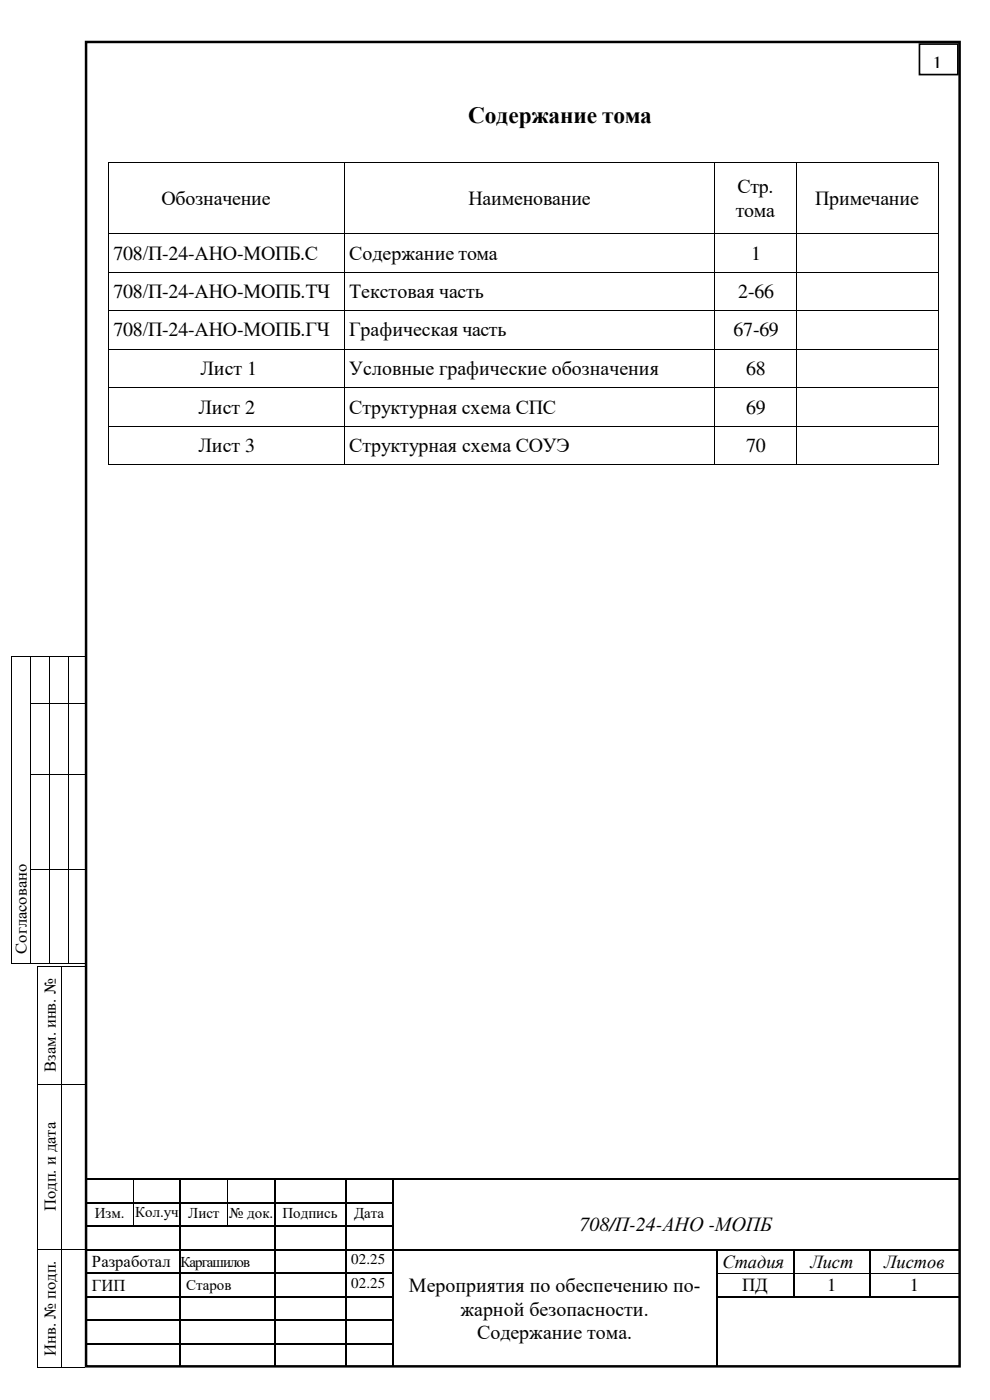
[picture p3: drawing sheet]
<svg xmlns="http://www.w3.org/2000/svg" width="210mm" height="297mm" viewBox="0 0 210 297" stroke-linecap="round" stroke-linejoin="round" font-family="sans-serif">
<defs><g id="words">
<text font-size="5" x="99.3" y="26.1">Содержание тома</text>
<g font-size="4.2">
<text x="197.8" y="14.8">1</text>
<text x="156.5" y="41">Стр.</text>
<text x="34.3" y="43.5">Обозначение</text>
<text x="99.4" y="43.5">Наименование</text>
<text x="156.1" y="46">тома</text>
<text x="172.9" y="43.5">Примечание</text>
<text x="24.1" y="55.1">708/П-24-АНО-МОПБ.С</text>
<text x="74.1" y="55.1">Содержание тома</text>
<text x="159.4" y="55.1">1</text>
<text x="24.1" y="63.2">708/П-24-АНО-МОПБ.ТЧ</text>
<text x="74.1" y="63.2">Текстовая часть</text>
<text x="156.6" y="63.2">2-66</text>
<text x="24.1" y="71.4">708/П-24-АНО-МОПБ.ГЧ</text>
<text x="74.1" y="71.4">Графическая часть</text>
<text x="155.6" y="71.4">67-69</text>
<text x="42.5" y="79.6">Лист 1</text>
<text x="74.1" y="79.6">Условные графические обозначения</text>
<text x="158.3" y="79.6">68</text>
<text x="42.1" y="87.8">Лист 2</text>
<text x="74.1" y="87.8">Структурная схема СПС</text>
<text x="158.3" y="87.8">69</text>
<text x="42.1" y="95.9">Лист 3</text>
<text x="74.1" y="95.9">Структурная схема СОУЭ</text>
<text x="158.3" y="95.9">70</text>
<text x="122.9" y="261.2">708/П-24-АНО -МОПБ</text>
<text x="86.8" y="274.2">Мероприятия по обеспечению по-</text>
<text x="97.7" y="279.1">жарной безопасности.</text>
<text x="101.2" y="284.1">Содержание тома.</text>
</g>
<g font-size="3.9">
<text x="153.3" y="268.9">Стадия</text>
<text x="171.9" y="268.9">Лист</text>
<text x="187.6" y="268.9">Листов</text>
<text x="157.4" y="273.9">ПД</text>
<text x="175.5" y="273.9">1</text>
<text x="193" y="273.9">1</text>
</g>
<g font-size="3.5">
<text x="5.7" y="202.3" transform="rotate(-90 5.7 202.3)">Согласовано</text>
<text x="11.8" y="227.4" transform="rotate(-90 11.8 227.4)">Взам. инв. №</text>
<text x="11.8" y="257" transform="rotate(-90 11.8 257)">Подп. и дата</text>
<text x="19.5" y="268.9">Разработал</text>
<text x="19.5" y="273.9">ГИП</text>
<text x="11.8" y="287.7" transform="rotate(-90 11.8 287.7)">Инв. № подп.</text>
</g>
<g font-size="3.2">
<text x="20.1" y="258.4">Изм.</text>
<text x="28.7" y="258.3">Кол.уч</text>
<text x="39.9" y="258.4">Лист</text>
<text x="48.6" y="258.4">№ док.</text>
<text x="59.9" y="258.4">Подпись</text>
<text x="75.1" y="258.4">Дата</text>
<text x="38.3" y="268.8">Каргашилов</text>
<text x="74.5" y="268.3">02.25</text>
<text x="39.5" y="273.8">Старов</text>
<text x="74.5" y="273.3">02.25</text>
</g>
</g></defs>
<path d="M18.3 8.9h185.3v281h-185.3z" fill="none" stroke="#000" stroke-width=".53"/>
<g fill="none" stroke="#000" stroke-width=".25">
<path d="M18.3 250.2h9.9M18.3 255.2h9.9M28.5 250.2h9.7M28.5 255.2h9.7M38.3 250.4v4.7M38.3 255.3v4.7M38.4 250.2h9.8M38.4 255.2h9.8M48.5 250.2h9.7M48.5 255.2h9.7M58.3 250.4v4.7M58.3 255.3v4.7"/>
<path d="M58.4 250.2h14.8M58.4 255.2h14.8M73.3 250.4v4.7M73.3 255.3v4.7M73.4 250.2h9.8M73.4 255.2h9.8M83.3 250.4v4.7M83.3 255.3v4.7M18.3 260.2h9.9M18.3 265.2h19.9M18.3 270.2h19.9M18.3 275.2h19.9"/>
<path d="M28.5 260.2h9.7M38.3 260.3v4.7M38.3 265.3v4.7M38.3 270.3v4.7M38.3 275.3v4.7M38.4 260.2h9.8M38.4 265.2h19.8M38.4 270.2h19.8M38.4 275.2h19.8M48.5 260.2h9.7M58.3 260.3v4.7M58.3 265.3v4.7"/>
<path d="M58.3 270.3v4.7M58.3 275.3v4.7M58.4 260.2h14.8M58.4 265.2h14.8M58.4 270.2h14.8M58.4 275.2h14.8M73.3 260.3v4.7M73.3 265.3v4.7M73.3 270.3v4.7M73.3 275.3v4.7M73.4 260.2h9.8M73.4 265.2h9.8"/>
<path d="M73.4 270.2h9.8M73.4 275.2h9.8M83.3 260.3v4.7M83.3 265.3v4.7M83.3 270.3v4.7M83.3 275.3v4.7M83.5 265.2h68.4M152 265.3v4.7M152 270.3v4.7M152 275.3v4.7M152.2 265.2h16M152.2 275.2h16"/>
<path d="M168.4 265.3v4.7M168.4 270.3v4.7M168.5 265.2h16M168.5 275.2h16M184.6 265.3v4.7M184.6 270.3v4.7M184.7 265.2h18.7M184.7 275.2h18.7M18.3 280.2h19.9M18.3 285.2h19.9M38.3 280.3v4.7M38.3 285.3v4.7"/>
<path d="M38.4 280.2h19.8M38.4 285.2h19.8M58.3 280.3v4.7M58.3 285.3v4.7M58.4 280.2h14.8M58.4 285.2h14.8M73.3 280.3v4.7M73.3 285.3v4.7M73.4 280.2h9.8M73.4 285.2h9.8M83.3 280.3v4.7M83.3 285.3v4.7"/>
<path d="M152 280.3v4.7M152 285.3v4.7"/>
</g>
<g fill="#000">
<path d="M2.3 139.3h.2v.1h-.2z" fill-rule="evenodd"/>
<path d="M2.3 139.3h.2v.1h-.2z" fill-rule="evenodd"/>
<path d="M6.3 139.3h.2v.1h-.2z" fill-rule="evenodd"/>
<path d="M10.3 139.3h.2v.1h-.2z" fill-rule="evenodd"/>
<path d="M14.4 139.3h.1v.1h-.1z" fill-rule="evenodd"/>
<path d="M2.3 149.2h.2v.2h-.2z" fill-rule="evenodd"/>
<path d="M6.3 149.2h.2v.2h-.2z" fill-rule="evenodd"/>
<path d="M10.3 149.2h.2v.2h-.2z" fill-rule="evenodd"/>
<path d="M14.4 149.2h.1v.2h-.1z" fill-rule="evenodd"/>
<path d="M2.3 164.3h.2v.1h-.2z" fill-rule="evenodd"/>
<path d="M6.3 164.3h.2v.1h-.2z" fill-rule="evenodd"/>
<path d="M10.3 164.3h.2v.1h-.2z" fill-rule="evenodd"/>
<path d="M14.4 164.3h.1v.1h-.1z" fill-rule="evenodd"/>
<path d="M2.3 184.3h.2v.2h-.2z" fill-rule="evenodd"/>
<path d="M6.3 184.3h.2v.2h-.2z" fill-rule="evenodd"/>
<path d="M10.3 184.3h.2v.2h-.2z" fill-rule="evenodd"/>
<path d="M14.4 184.3h.1v.2h-.1z" fill-rule="evenodd"/>
<path d="M2.3 204.3h.2v.2h-.2z" fill-rule="evenodd"/>
<path d="M2.3 204.3h.2v.2h-.2z" fill-rule="evenodd"/>
<path d="M6.3 204.3h.2v.2h-.2z" fill-rule="evenodd"/>
<path d="M8 204.9h.1v.2h-.1z" fill-rule="evenodd"/>
<path d="M8 204.9h.1v.2h-.1z" fill-rule="evenodd"/>
<path d="M10.3 204.3h.2v.2h-.2z" fill-rule="evenodd"/>
<path d="M13 204.9h.2v.2h-.2z" fill-rule="evenodd"/>
<path d="M14.4 204.3h.1v.2h-.1z" fill-rule="evenodd"/>
<path d="M8 229.9h.1v.2h-.1z" fill-rule="evenodd"/>
<path d="M13 229.9h.2v.2h-.2z" fill-rule="evenodd"/>
<path d="M28.2 250.3l.2 .1z" fill-rule="evenodd"/>
<path d="M28.2 250.1h.3v.2h-.3z" fill-rule="evenodd"/>
<path d="M28.2 255.1h.3v.2h-.3z" fill-rule="evenodd"/>
<path d="M38.1 250.3l.3 .1z" fill-rule="evenodd"/>
<path d="M38.1 250.1h.3v.2h-.3z" fill-rule="evenodd"/>
<path d="M38.1 255.1h.3v.2h-.3z" fill-rule="evenodd"/>
<path d="M48.2 250.3l.2 .1z" fill-rule="evenodd"/>
<path d="M48.2 250.1h.3v.2h-.3z" fill-rule="evenodd"/>
<path d="M48.2 255.1h.3v.2h-.3z" fill-rule="evenodd"/>
<path d="M58.2 250.3l.2 .1z" fill-rule="evenodd"/>
<path d="M58.2 250.1h.2v.2h-.2z" fill-rule="evenodd"/>
<path d="M58.2 255.1h.2v.2h-.2z" fill-rule="evenodd"/>
<path d="M73.2 250.3l.2 .1z" fill-rule="evenodd"/>
<path d="M73.2 250.1h.2v.2h-.2z" fill-rule="evenodd"/>
<path d="M73.2 255.1h.2v.2h-.2z" fill-rule="evenodd"/>
<path d="M83.2 250.1h.3v.3h-.3z" fill-rule="evenodd"/>
<path d="M83.2 250.1h.3v.2h-.3z" fill-rule="evenodd"/>
<path d="M83.2 255.1h.3v.2h-.3z" fill-rule="evenodd"/>
<path d="M8 265h.1v.1h-.1z" fill-rule="evenodd"/>
<path d="M13 265h.2v.1h-.2z" fill-rule="evenodd"/>
<path d="M28.2 260h.3v.3h-.3z" fill-rule="evenodd"/>
<path d="M38.1 260h.3v.3h-.3z" fill-rule="evenodd"/>
<path d="M38.1 265h.3v.3h-.3z" fill-rule="evenodd"/>
<path d="M38.1 270h.3v.3h-.3z" fill-rule="evenodd"/>
<path d="M38.1 275h.3v.3h-.3z" fill-rule="evenodd"/>
<path d="M48.2 260h.3v.3h-.3z" fill-rule="evenodd"/>
<path d="M58.2 260h.2v.3h-.2z" fill-rule="evenodd"/>
<path d="M58.2 265h.2v.3h-.2z" fill-rule="evenodd"/>
<path d="M58.2 270h.2v.3h-.2z" fill-rule="evenodd"/>
<path d="M58.2 275h.2v.3h-.2z" fill-rule="evenodd"/>
<path d="M73.2 260h.2v.3h-.2z" fill-rule="evenodd"/>
<path d="M73.2 265h.2v.3h-.2z" fill-rule="evenodd"/>
<path d="M73.2 270h.2v.3h-.2z" fill-rule="evenodd"/>
<path d="M73.2 275h.2v.3h-.2z" fill-rule="evenodd"/>
<path d="M83.2 260h.3v.3h-.3z" fill-rule="evenodd"/>
<path d="M83.2 265h.3v.3h-.3z" fill-rule="evenodd"/>
<path d="M83.2 270h.3v.3h-.3z" fill-rule="evenodd"/>
<path d="M83.2 275h.3v.3h-.3z" fill-rule="evenodd"/>
<path d="M151.9 265h.3v.3h-.3z" fill-rule="evenodd"/>
<path d="M151.9 270h.3v.3h-.3z" fill-rule="evenodd"/>
<path d="M151.9 275h.3v.3h-.3z" fill-rule="evenodd"/>
<path d="M168.2 265h.3v.3h-.3z" fill-rule="evenodd"/>
<path d="M168.2 270h.3v.3h-.3z" fill-rule="evenodd"/>
<path d="M168.2 275h.3v.3h-.3z" fill-rule="evenodd"/>
<path d="M184.5 265h.2v.3h-.2z" fill-rule="evenodd"/>
<path d="M184.5 270h.2v.3h-.2z" fill-rule="evenodd"/>
<path d="M184.5 275h.2v.3h-.2z" fill-rule="evenodd"/>
<path d="M8 290h.1v.2h-.1z" fill-rule="evenodd"/>
<path d="M8 290h.1v.2h-.1z" fill-rule="evenodd"/>
<path d="M13 290h.2v.2h-.2z" fill-rule="evenodd"/>
<path d="M38.1 280h.3v.3h-.3z" fill-rule="evenodd"/>
<path d="M38.1 285h.3v.3h-.3z" fill-rule="evenodd"/>
<path d="M58.2 280h.2v.3h-.2z" fill-rule="evenodd"/>
<path d="M58.2 285h.2v.3h-.2z" fill-rule="evenodd"/>
<path d="M73.2 280h.2v.3h-.2z" fill-rule="evenodd"/>
<path d="M73.2 285h.2v.3h-.2z" fill-rule="evenodd"/>
<path d="M83.2 280h.3v.3h-.3z" fill-rule="evenodd"/>
<path d="M83.2 285h.3v.3h-.3z" fill-rule="evenodd"/>
<path d="M151.9 280h.3v.3h-.3z" fill-rule="evenodd"/>
<path d="M151.9 285h.3v.3h-.3z" fill-rule="evenodd"/>
</g>
<path d="M83.5 250.2h119.9" fill="none" stroke="#000" stroke-width=".34"/>
<g fill="none" stroke="#000" stroke-width=".21">
<path d="M2.4 139.4v9.8M2.5 139.3h3.8M6.4 139.4v9.8M6.5 139.3h3.8M10.4 139.4v9.8M10.5 139.3h3.9M14.4 139.4v9.8M14.5 139.3h3.9M2.4 149.4v14.9M6.4 149.4v14.9M6.5 149.3h3.8M10.4 149.4v14.9"/>
<path d="M10.5 149.3h3.9M14.4 149.4v14.9M14.5 149.3h3.9M2.4 164.4v19.9M6.4 164.4v19.9M6.5 164.4h3.8M10.4 164.4v19.9M10.5 164.4h3.9M14.4 164.4v19.9M14.5 164.4h3.9M2.4 184.5v19.8M6.4 184.5v19.8"/>
<path d="M6.5 184.4h3.8M10.4 184.5v19.8M10.5 184.4h3.9M14.4 184.5v19.8M14.5 184.4h3.9M2.5 204.4h3.8M6.5 204.4h3.8M8 205.1v24.8M8.1 205h4.9M10.5 204.4h3.9M13.1 205.1v24.8M13.2 205h4.8"/>
<path d="M14.5 204.4h3.9M8 230.1v34.9M8.1 230h4.9M13.1 230.1v34.9M13.2 230h4.8M28.3 250.4v4.7M28.3 255.3v4.7M48.3 250.4v4.7M48.3 255.3v4.7M8 265.1v24.9M8.1 265h4.9M13.1 265.1v24.9"/>
<path d="M13.2 265h4.8M152.2 270.1h16M168.5 270.1h16M184.7 270.1h18.7M8.1 290.1h4.9M13.2 290.1h4.8"/>
</g>
<path d="M58.8 270.7h13v4.2h-13z" fill-rule="evenodd" fill="#fff"/>
<g fill="#000">
<path d="M22.9 34.5h.2v.1h-.2z" fill-rule="evenodd"/>
<path d="M22.9 34.5h.2v.1h-.2z" fill-rule="evenodd"/>
<path d="M72.9 34.5h.2v.1h-.2z" fill-rule="evenodd"/>
<path d="M151.5 34.5h.1v.1h-.1z" fill-rule="evenodd"/>
<path d="M169 34.5h.2v.1h-.2z" fill-rule="evenodd"/>
<path d="M199 34.5h.1v.1h-.1z" fill-rule="evenodd"/>
<path d="M199 34.5h.1v.1h-.1z" fill-rule="evenodd"/>
<path d="M22.9 49.5h.2v.1h-.2z" fill-rule="evenodd"/>
<path d="M22.9 57.7h.2v.1h-.2z" fill-rule="evenodd"/>
<path d="M72.9 49.5h.2v.1h-.2z" fill-rule="evenodd"/>
<path d="M72.9 57.7h.2v.1h-.2z" fill-rule="evenodd"/>
<path d="M151.5 49.5h.1v.1h-.1z" fill-rule="evenodd"/>
<path d="M151.5 57.7h.1v.1h-.1z" fill-rule="evenodd"/>
<path d="M169 49.5h.2v.1h-.2z" fill-rule="evenodd"/>
<path d="M169 57.7h.2v.1h-.2z" fill-rule="evenodd"/>
<path d="M199 49.5h.1v.1h-.1z" fill-rule="evenodd"/>
<path d="M199 57.7h.1v.1h-.1z" fill-rule="evenodd"/>
<path d="M22.9 65.8h.2v.2h-.2z" fill-rule="evenodd"/>
<path d="M22.9 74h.2v.2h-.2z" fill-rule="evenodd"/>
<path d="M72.9 65.8h.2v.2h-.2z" fill-rule="evenodd"/>
<path d="M72.9 74h.2v.2h-.2z" fill-rule="evenodd"/>
<path d="M151.5 65.8h.1v.2h-.1z" fill-rule="evenodd"/>
<path d="M151.5 74h.1v.2h-.1z" fill-rule="evenodd"/>
<path d="M169 65.8h.2v.2h-.2z" fill-rule="evenodd"/>
<path d="M169 74h.2v.2h-.2z" fill-rule="evenodd"/>
<path d="M199 65.8h.1v.2h-.1z" fill-rule="evenodd"/>
<path d="M199 74h.1v.2h-.1z" fill-rule="evenodd"/>
<path d="M22.9 82.2h.2v.1h-.2z" fill-rule="evenodd"/>
<path d="M22.9 90.4h.2v.2h-.2z" fill-rule="evenodd"/>
<path d="M22.9 98.6h.2v.1h-.2z" fill-rule="evenodd"/>
<path d="M22.9 98.6h.2v.1h-.2z" fill-rule="evenodd"/>
<path d="M72.9 82.2h.2v.1h-.2z" fill-rule="evenodd"/>
<path d="M72.9 90.4h.2v.2h-.2z" fill-rule="evenodd"/>
<path d="M72.9 98.6h.2v.1h-.2z" fill-rule="evenodd"/>
<path d="M151.5 82.2h.1v.1h-.1z" fill-rule="evenodd"/>
<path d="M151.5 90.4h.1v.2h-.1z" fill-rule="evenodd"/>
<path d="M151.5 98.6h.1v.1h-.1z" fill-rule="evenodd"/>
<path d="M169 82.2h.2v.1h-.2z" fill-rule="evenodd"/>
<path d="M169 90.4h.2v.2h-.2z" fill-rule="evenodd"/>
<path d="M169 98.6h.2v.1h-.2z" fill-rule="evenodd"/>
<path d="M199 82.2h.1v.1h-.1z" fill-rule="evenodd"/>
<path d="M199 90.4h.1v.2h-.1z" fill-rule="evenodd"/>
<path d="M199 98.6h.1v.1h-.1z" fill-rule="evenodd"/>
<path d="M199 98.6h.1v.1h-.1z" fill-rule="evenodd"/>
</g>
<g fill="none" stroke="#000" stroke-width=".21">
<path d="M23 34.6v14.9M23.1 34.6h49.8M73 34.6v14.9M73.1 34.6h78.4M151.5 34.6v14.9M151.6 34.6h17.4M169.1 34.6v14.9M169.2 34.6h29.8M199 34.6v14.9M23 49.6v8.1M23 57.8v8M23.1 49.5h49.8"/>
<path d="M23.1 57.7h49.8M73 49.6v8.1M73 57.8v8M73.1 49.5h78.4M73.1 57.7h78.4M151.5 49.6v8.1M151.5 57.8v8M151.6 49.5h17.4M151.6 57.7h17.4M169.1 49.6v8.1M169.1 57.8v8M169.2 49.5h29.8"/>
<path d="M169.2 57.7h29.8M199 49.6v8.1M199 57.8v8M23 66v8M23 74.2v8M23.1 65.9h49.8M23.1 74.1h49.8M73 66v8M73 74.2v8M73.1 65.9h78.4M73.1 74.1h78.4M151.5 66v8"/>
<path d="M151.5 74.2v8M151.6 65.9h17.4M151.6 74.1h17.4M169.1 66v8M169.1 74.2v8M169.2 65.9h29.8M169.2 74.1h29.8M199 66v8M199 74.2v8M23 82.3v8.1M23 90.6v8M23.1 82.3h49.8"/>
<path d="M23.1 90.5h49.8M23.1 98.7h49.8M73 82.3v8.1M73 90.6v8M73.1 82.3h78.4M73.1 90.5h78.4M73.1 98.7h78.4M151.5 82.3v8.1M151.5 90.6v8M151.6 82.3h17.4M151.6 90.5h17.4M151.6 98.7h17.4"/>
<path d="M169.1 82.3v8.1M169.1 90.6v8M169.2 82.3h29.8M169.2 90.5h29.8M169.2 98.7h29.8M199 82.3v8.1M199 90.6v8"/>
</g>
<path d="M195.1 9.3h8.1v6.5h-8.1z" fill="none" stroke="#000" stroke-width=".35"/>
<use href="#words"/>
</svg>
